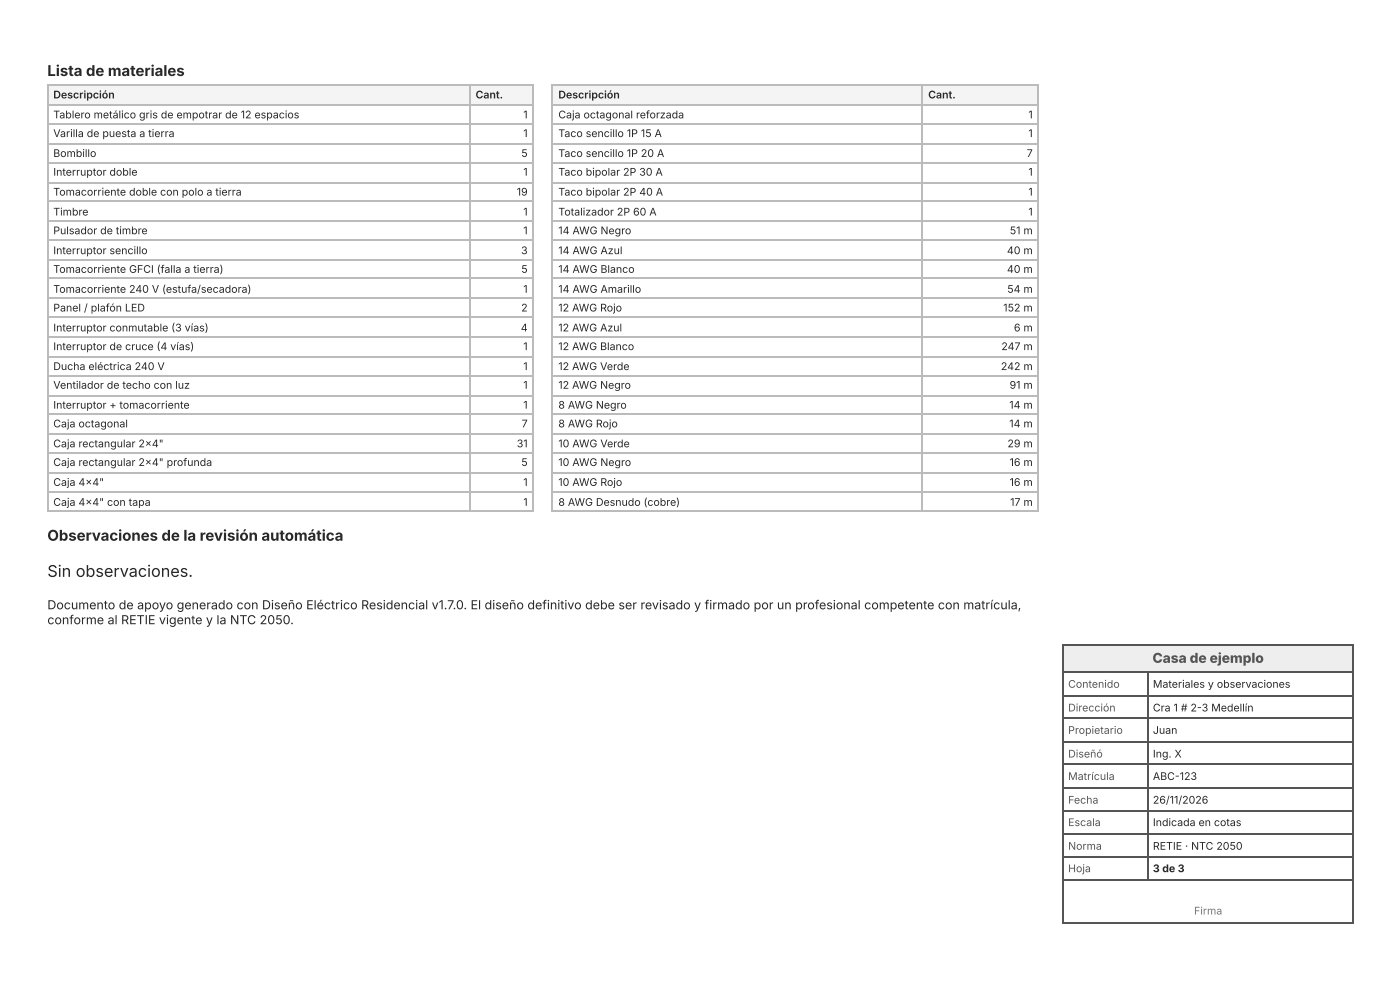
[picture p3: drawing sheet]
<svg xmlns="http://www.w3.org/2000/svg" width="297mm" height="210mm" viewBox="0 0 297 210" stroke-linecap="round" stroke-linejoin="round" font-family="sans-serif">
<defs><g id="words">
<text font-size="3.4" fill="#1f2933" x="10.1" y="122.5">Sin observaciones.</text>
<g font-size="3.2" fill="#1f2933">
<text x="10.1" y="16.1">Lista de materiales</text>
<text x="10.1" y="114.8">Observaciones de la revisión automática</text>
</g>
<text font-size="2.9" fill="#555" x="244.8" y="140.8">Casa de ejemplo</text>
<g font-size="2.6" fill="#1f2933">
<text x="10.1" y="129.4">Documento de apoyo generado con Diseño Eléctrico Residencial v1.7.0. El diseño definitivo debe ser revisado y firmado por un profesional competente con matrícula,</text>
<text x="10.1" y="132.6">conforme al RETIE vigente y la NTC 2050.</text>
</g>
<g font-size="2.2" fill="#1f2933">
<text x="11.3" y="20.9">Descripción</text>
<text x="101" y="20.9">Cant.</text>
<text x="118.6" y="20.9">Descripción</text>
<text x="197.1" y="20.9">Cant.</text>
<text x="11.3" y="25.1">Tablero metálico gris de empotrar de 12 espacios</text>
<text x="11.3" y="29.1">Varilla de puesta a tierra</text>
<text x="111.1" y="25.1">1</text>
<text x="111.1" y="29.1">1</text>
<text x="118.6" y="25.1">Caja octagonal reforzada</text>
<text x="118.6" y="29.1">Taco sencillo 1P 15 A</text>
<text x="218.4" y="25.1">1</text>
<text x="218.4" y="29.1">1</text>
<text x="11.3" y="33.3">Bombillo</text>
<text x="110.7" y="33.3">5</text>
<text x="118.6" y="33.3">Taco sencillo 1P 20 A</text>
<text x="218.1" y="33.3">7</text>
<text x="11.3" y="37.3">Interruptor doble</text>
<text x="11.3" y="41.5">Tomacorriente doble con polo a tierra</text>
<text x="109.8" y="41.5">19</text>
<text x="111.1" y="37.3">1</text>
<text x="118.6" y="37.3">Taco bipolar 2P 30 A</text>
<text x="118.6" y="41.5">Taco bipolar 2P 40 A</text>
<text x="218.4" y="37.3">1</text>
<text x="218.4" y="41.5">1</text>
<text x="11.3" y="45.8">Timbre</text>
<text x="111.1" y="45.8">1</text>
<text x="118.6" y="45.8">Totalizador 2P 60 A</text>
<text x="218.4" y="45.8">1</text>
<text x="11.3" y="49.7">Pulsador de timbre</text>
<text x="11.3" y="54">Interruptor sencillo</text>
<text x="110.7" y="54">3</text>
<text x="111.1" y="49.7">1</text>
<text x="118.6" y="49.7">14 AWG Negro</text>
<text x="118.6" y="54">14 AWG Azul</text>
<text x="213.9" y="54">40 m</text>
<text x="214.5" y="49.7">51 m</text>
<text x="11.3" y="57.9">Tomacorriente GFCI (falla a tierra)</text>
<text x="110.7" y="57.9">5</text>
<text x="118.6" y="57.9">14 AWG Blanco</text>
<text x="213.9" y="57.9">40 m</text>
<text x="11.3" y="62.2">Tomacorriente 240 V (estufa/secadora)</text>
<text x="111.1" y="62.2">1</text>
<text x="118.6" y="62.2">14 AWG Amarillo</text>
<text x="213.9" y="62.2">54 m</text>
<text x="11.3" y="66.1">Panel / plafón LED</text>
<text x="11.3" y="70.4">Interruptor conmutable (3 vías)</text>
<text x="110.6" y="70.4">4</text>
<text x="110.7" y="66.1">2</text>
<text x="118.6" y="66.1">12 AWG Rojo</text>
<text x="118.6" y="70.4">12 AWG Azul</text>
<text x="213.1" y="66.1">152 m</text>
<text x="215.3" y="70.4">6 m</text>
<text x="11.3" y="74.3">Interruptor de cruce (4 vías)</text>
<text x="111.1" y="74.3">1</text>
<text x="118.6" y="74.3">12 AWG Blanco</text>
<text x="212.7" y="74.3">247 m</text>
<text x="11.3" y="78.6">Ducha eléctrica 240 V</text>
<text x="11.3" y="82.6">Ventilador de techo con luz</text>
<text x="111.1" y="78.6">1</text>
<text x="111.1" y="82.6">1</text>
<text x="118.6" y="78.6">12 AWG Verde</text>
<text x="118.6" y="82.6">12 AWG Negro</text>
<text x="212.6" y="78.6">242 m</text>
<text x="214.4" y="82.6">91 m</text>
<text x="11.3" y="86.8">Interruptor + tomacorriente</text>
<text x="111.1" y="86.8">1</text>
<text x="118.6" y="86.8">8 AWG Negro</text>
<text x="214.4" y="86.8">14 m</text>
<text x="11.3" y="90.8">Caja octagonal</text>
<text x="11.3" y="95">Caja rectangular 2x 4&quot;</text>
<text x="109.8" y="95">31</text>
<text x="110.8" y="90.8">7</text>
<text x="118.6" y="90.8">8 AWG Rojo</text>
<text x="118.6" y="95">10 AWG Verde</text>
<text x="214" y="95">29 m</text>
<text x="214.4" y="90.8">14 m</text>
<text x="11.3" y="99">Caja rectangular 2x 4&quot; profunda</text>
<text x="110.7" y="99">5</text>
<text x="118.6" y="99">10 AWG Negro</text>
<text x="214.4" y="99">16 m</text>
<text x="11.3" y="103.2">Caja 4x 4&quot;</text>
<text x="11.3" y="107.4">Caja 4x 4&quot; con tapa</text>
<text x="111.1" y="103.2">1</text>
<text x="111.1" y="107.4">1</text>
<text x="118.6" y="103.2">10 AWG Rojo</text>
<text x="118.6" y="107.4">8 AWG Desnudo (cobre)</text>
<text x="214.4" y="103.2">16 m</text>
<text x="214.6" y="107.4">17 m</text>
<text x="244.9" y="146.1">Materiales y observaciones</text>
<text x="244.9" y="151.1">Cra 1 # 2-3 Medellín</text>
<text x="244.9" y="155.8">Juan</text>
<text x="244.9" y="160.9">Ing. X</text>
<text x="244.9" y="165.6">ABC-123</text>
<text x="244.9" y="170.7">26/11/2026</text>
<text x="244.9" y="175.4">Indicada en cotas</text>
<text x="244.9" y="180.4">RETIE · NTC 2050</text>
<text x="244.9" y="185.2">3 de 3</text>
</g>
<g font-size="2.2" fill="#555">
<text x="226.9" y="146.1">Contenido</text>
<text x="226.9" y="151.1">Dirección</text>
<text x="226.9" y="155.8">Propietario</text>
<text x="226.9" y="160.9">Diseñó</text>
<text x="226.9" y="165.6">Matrícula</text>
<text x="226.9" y="170.7">Fecha</text>
<text x="226.9" y="175.4">Escala</text>
<text x="226.9" y="180.4">Norma</text>
<text x="226.9" y="185.2">Hoja</text>
</g>
<text font-size="2.2" fill="#777" x="253.6" y="194.2">Firma</text>
</g></defs>
<g fill="#f1f4f8">
<path d="M10.3 18.3h89.4v3.9h-89.4z"/>
<path d="M99.7 18.3h13.5v3.9h-13.5z"/>
</g>
<g fill="none" stroke="#bbb" stroke-width=".26">
<path d="M10.1 18.1h103.1M10.2 18v90.7M99.9 18v90.7M113.1 18v90.7M10.1 22.4h103.1M10.1 26.3h103.1M10.1 30.6h103.1M10.1 34.5h103.1M10.1 38.8h103.1M10.1 42.7h103.1M10.1 47h103.1M10.1 50.9h103.1"/>
<path d="M10.1 55.2h103.1M10.1 59.1h103.1M10.1 63.4h103.1M10.1 67.3h103.1M10.1 71.6h103.1M10.1 75.8h103.1M10.1 79.8h103.1M10.1 84h103.1M10.1 88h103.1M10.1 92.2h103.1M10.1 96.2h103.1M10.1 100.4h103.1"/>
<path d="M10.1 104.4h103.1M10.1 108.6h103.1"/>
</g>
<g fill="#f1f4f8">
<path d="M117.5 18.3h78.6v3.9h-78.6z"/>
<path d="M196.1 18.3h24.3v3.9h-24.3z"/>
</g>
<g fill="none" stroke="#bbb" stroke-width=".26">
<path d="M117.2 18.1h103.5M117.3 18v90.7M195.9 18v90.7M220.5 18v90.7M117.2 22.4h103.5M117.2 26.3h103.5M117.2 30.6h103.5M117.2 34.5h103.5M117.2 38.8h103.5M117.2 42.7h103.5M117.2 47h103.5M117.2 50.9h103.5"/>
<path d="M117.2 55.2h103.5M117.2 59.1h103.5M117.2 63.4h103.5M117.2 67.3h103.5M117.2 71.6h103.5M117.2 75.8h103.5M117.2 79.8h103.5M117.2 84h103.5M117.2 88h103.5M117.2 92.2h103.5M117.2 96.2h103.5M117.2 100.4h103.5"/>
<path d="M117.2 104.4h103.5M117.2 108.6h103.5"/>
</g>
<path d="M225.7 136.8h61.8v6.1h-61.8z" fill="#eee"/>
<g fill="none" stroke="#555" stroke-width=".26">
<path d="M225.7 136.9h61.8M225.8 136.8v59.3M225.7 142.7h61.8M225.7 147.8h61.8M225.7 152.5h61.8M225.7 157.6h61.8M243.8 142.9v44.2M225.7 162.3h61.8M225.7 167.3h61.8M225.7 172.1h61.8M225.7 177.1h61.8M225.7 181.9h61.8"/>
<path d="M225.7 186.9h61.8M225.7 195.9h61.8"/>
</g>
<path d="M287.4 136.8v59.3" fill="none" stroke="#555" stroke-width=".21"/>
<use href="#words"/>
</svg>
